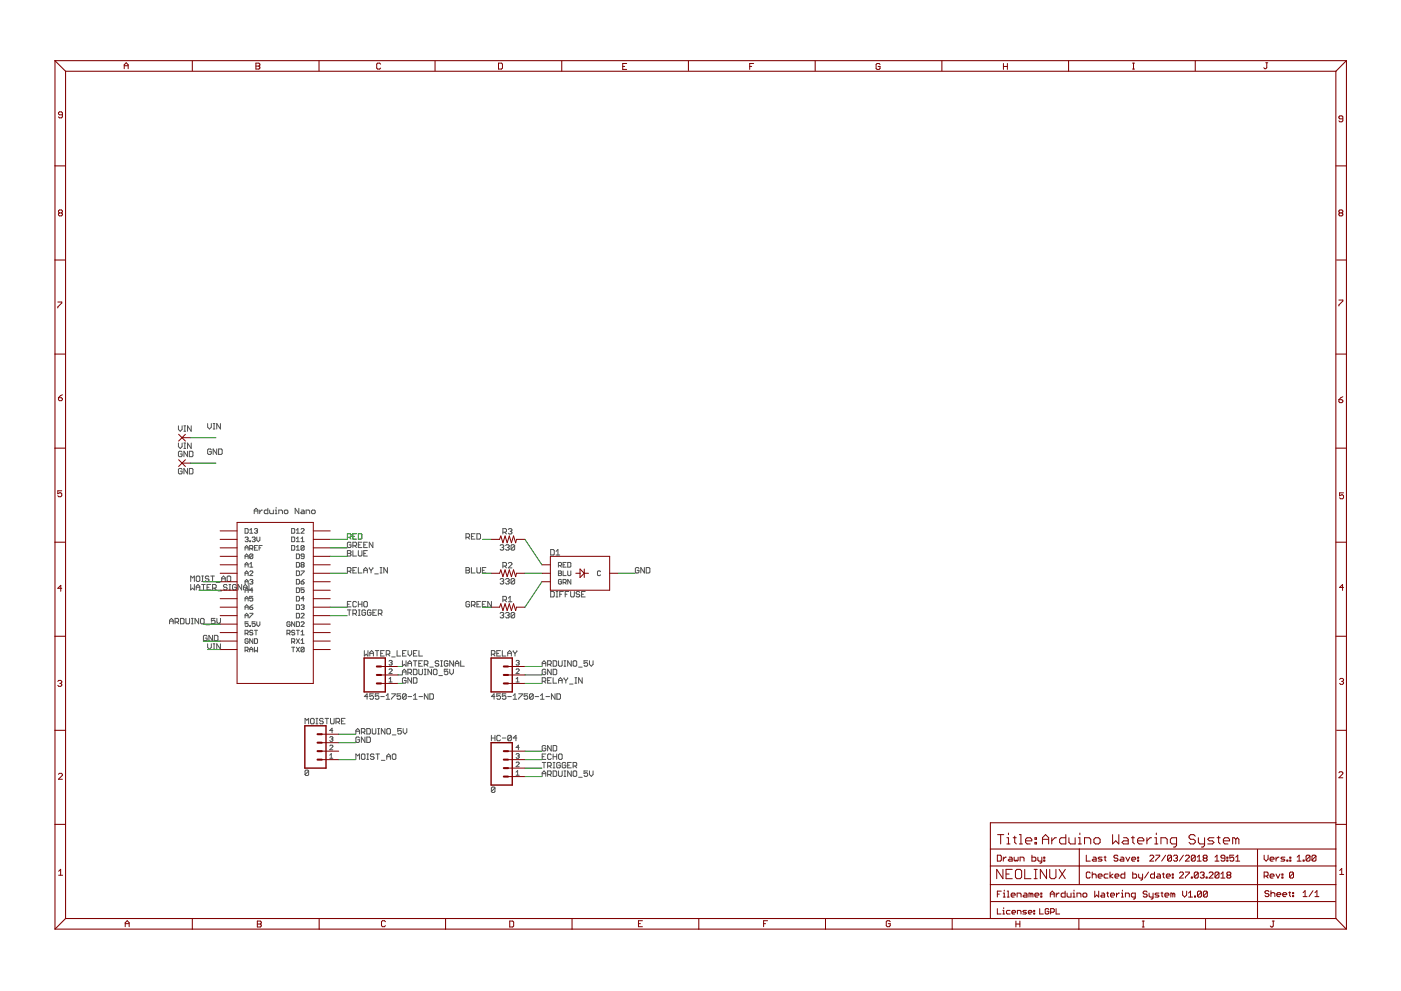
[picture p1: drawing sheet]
<svg xmlns="http://www.w3.org/2000/svg" width="420mm" height="297mm" viewBox="0 0 420 297" stroke-linecap="round" stroke-linejoin="round" font-family="sans-serif">
<g fill="none" stroke="#505050" stroke-width=".3">
<path d="M53.5 127.6v1.1l.6 .6 .5-.6v-1.1M53.5 132.8v1.1l.6 .5 .5-.5v-1.1M54.6 135.5l-.3-.2h-.5l-.3 .2v1.1l.3 .3h.5l.3-.3v-.5h-.5M55.2 134.4h.5M55.2 132.8h.5M55.2 129.3h.5M55.2 127.6h.5M55.4 127.6v1.7M55.4 132.8v1.6M56.2 135.3v1.6l-1-1.6v1.6M56.8 135.3h.8l.3 .2v1.1l-.3 .3h-.8zM57.3 127.6v1.7l-1.1-1.7v1.7"/>
<path d="M57.3 132.8v1.6l-1.1-1.6v1.6M62.3 127v1l.5 .6 .6-.6v-1M63.4 134.9l-.3-.3h-.6l-.2 .3v1l.2 .3h.6l.3-.3v-.5h-.6M63.9 128.6h.6M63.9 127h.6M64.2 127v1.6M65 134.6v1.6l-1.1-1.6v1.6M65.6 134.6h.8l.2 .3v1l-.2 .3h-.8zM66.1 127v1.6l-1.1-1.6v1.6M54.6 140.7l-.3-.3h-.5l-.3 .3v1.1l.3 .2h.5l.3-.2v-.6h-.5M56.2 140.4v1.6l-1-1.6v1.6M56.8 140.4h.8l.3 .3v1.1l-.3 .2h-.8z"/>
<path d="M73.5 158.4h.7l.2 .3v.9l-.2 .2h-.7zM74.9 158.9l.5-.5v1.4M74.9 159.8h.9M76.2 154v-1.1l.6-.5 .5 .5v1.1M76.2 153.2h1.1M76.3 158.7l.7-.3 .2 .3-.2 .4M76.8 159.1h.2M77 159.1l.2 .3-.2 .4-.7-.2M77.9 152.9v1.1M78.7 152.9h-.3l-.5 .5M80.3 152.4v1.6h-.8l-.3-.3v-.5l.3-.3h.8M80.9 152.9v.8l.3 .3h.8v-1.1"/>
<path d="M82.5 152.9h.3v1.1M82.5 154h.6M82.8 152.1v.3M83.6 154v-1.1h.8l.3 .3v.8M85.5 152.9h.6l.2 .3v.5l-.2 .3h-.6l-.2-.3v-.5zM87.5 158.4h.7l.2 .3v.9l-.2 .2h-.7zM88.9 158.9l.4-.5v1.4M88.9 159.8h.9M89.6 152.4v1.6l-1.1-1.6v1.6M90.3 158.7l.2-.3 .7 .3-.9 1.1h.9M90.4 152.9h.6l.2 .3v.8h-.8l-.2-.3 .2-.3h.8M91.8 154v-1.1h.8l.3 .3v.8"/>
<path d="M93.7 152.9h.6l.2 .3v.5l-.2 .3h-.6l-.3-.3v-.5zM142.5 160h-1.1v1.6h1.1M143 160h.8l.3 .2v1.1l-.3 .3h-.8zM150.8 159.5h.8l.3-.2v-.6l-.3-.2h-.8v1.6M151.3 159.5l.6 .6M152.4 158.7l.3-.2h.5l.3 .2-.3 .6M153 159.3h.2M153.2 159.3l.3 .2-.3 .6h-.5l-.3-.3M57.2 174.3v-1.6l.5 .5 .6-.5v1.6M57.2 175.2v1.6l.5-.5 .6 .5v-1.6M58.8 176.8v-1.1l.6-.5 .5 .5v1.1M58.8 176h1.1"/>
<path d="M59.1 172.7h.5l.3 .2v1.1l-.3 .3h-.5l-.3-.3v-1.1zM60.5 172.7h.5M60.5 174.3h.5M60.5 175.2h1.1M60.7 172.7v1.6M61 175.2v1.6M62.1 176h.6M62.7 172.9l-.3-.2h-.6l-.2 .5 .2 .3h.6l.3 .5-.3 .3h-.6l-.2-.3M63.2 175.2h-1.1v1.6h1.1M63.2 172.7h1.1M63.8 172.7v1.6M63.8 176.3h.8l.2-.3v-.5l-.2-.3h-.8v1.6"/>
<path d="M64.3 176.3l.5 .5M64.8 174.6h1.1M65.4 177.1h1.1M66.5 173.5h1.1M66.5 174.3v-1.1l.5-.5 .6 .5v1.1M68.1 175.5l-.3-.3h-.5l-.3 .5 .3 .3h.5l.3 .6-.3 .2h-.5l-.3-.2M68.4 172.7h.5l.3 .2v1.1l-.3 .3h-.5l-.3-.3v-1.1zM68.7 175.2h.5M68.7 176.8h.5M68.9 175.2v1.6M70.8 175.5l-.2-.3h-.6l-.3 .3v1.1l.3 .2h.6l.2-.2v-.6h-.5M72.5 175.2v1.6l-1.1-1.6v1.6"/>
<path d="M73 176.8v-1.1l.6-.5 .5 .5v1.1M73 176h1.1M73.5 161.2l.7-.2 .2 .2-.2 .5M73.5 164.9v-.9l.5-.5 .4 .5v.9M73.5 167.4v-.9l.5-.4 .4 .4v.9M73.5 170v-.9l.5-.5 .4 .5v.9M73.5 172.5v-.9l.5-.5 .4 .5v.9M73.5 175.1v-1l.5-.4 .4 .4v1M73.5 177.6v-.9l.5-.5 .4 .5v.9M73.5 164.2h.9M73.5 179.5h.9M73.5 174.4h.9"/>
<path d="M73.5 169.3h.9M73.5 166.8h.9M73.5 171.8h.9M73.5 176.9h.9M74 161.7h.2M74.2 161.7l.2 .2-.2 .5-.7-.3M74.7 175.2v1.6h1.1M74.9 162.1h.2v.3h-.2zM74.9 164.4h.7l.2-.7-.2-.2h-.7v1.4M74.9 171.4l.2-.3 .7 .3-.9 1.1h.9M74.9 173.9l.7-.2 .2 .2-.2 .5M74.9 170h.9"/>
<path d="M74.9 169.1l.5-.5v1.4M75.4 164.4l.4 .5M75.4 174.4h.2M75.6 174.4l.2 .2-.2 .5-.7-.3M75.6 161.2l.7-.2 .2 .2-.2 .5M75.8 166.3l-.2-.2-.7 .2v.9M75.8 178.8h-.9v.7l.5-.3 .4 .3-.2 .6-.7-.2M75.8 166.3v.9l-.2 .2-.7-.2M75.8 176.9h-.9l.7-.7v1.4M75.8 166.3l-.9 .9M76.1 161.7h.2M76.3 161.7l.2 .2-.2 .5-.7-.3"/>
<path d="M76.3 164.2h.5M77 161v.9l.5 .5 .4-.5v-.9M77.2 163.5h-.9v1.4h.9M77.7 164.2h.5M78.6 163.5h-.9v1.4M87.5 161h.7l.2 .2v.9l-.2 .3h-.7zM87.5 163.5h.7l.2 .2v1l-.2 .2h-.7zM88.9 173.7h.7l.2 .2v.9l-.2 .3h-.7zM88.9 162.4h.9M88.9 164.9h.9M88.9 161.4l.4-.4v1.4M88.9 164l.4-.5v1.4"/>
<path d="M88.9 166.1h.7l.2 .2v.9l-.2 .2h-.7zM88.9 168.6h.7l.2 .2v1l-.2 .2h-.7zM88.9 171.1h.7l.2 .3v.9l-.2 .2h-.7zM88.9 176.2h.7l.2 .2v1l-.2 .2h-.7zM88.9 178.8h.7l.2 .2v.9l-.2 .2h-.7zM90.3 174.4h.7l.2 .4-.7 .3zM90.3 162.4h.9M90.3 171.1h.9l-.9 1.4M90.3 161.4l.4-.4v1.4M90.5 169.3l-.2-.2 .2-.5 .7 .2-.2 .5M90.5 169.3l-.2 .2 .2 .5 .7-.2-.2-.5M90.5 169.3h.5"/>
<path d="M91.2 163.7l-.2-.2-.7 .2v1M91.2 163.7v1l-.2 .2-.7-.2M91.2 166.8h-.7l-.2-.3 .2-.4 .7 .2v.9l-.2 .2-.7-.2M91.2 176.2h-.9v.7l.4-.2 .5 .2-.2 .7-.7-.2M91.2 179.5h-.9l.7-.7v1.3M91.2 173.7l-.9 .7M91.2 163.7l-.9 1M104.2 165h.8l.3 .3-.3 .6 .3 .5-.3 .3h-.8zM104.2 171.2h.8l.3-.3v-.5l-.3-.3h-.8v1.6M104.2 165.9h.8M104.7 171.2l.6 .5M105.3 162.8l-.3-.3h-.5l-.3 .3v1.1l.3 .2h.5l.3-.2v-.6h-.6"/>
<path d="M105.8 163.6h.8l.3-.3v-.5l-.3-.3h-.8v1.6M105.8 165v1.7h1.1M105.8 170.9h.6M106.4 163.6l.5 .5M106.9 170.1h-1.1v1.6h1.1M107.5 163.3h.5M107.5 165v1.4l.2 .3h.6l.2-.3v-1.4M107.5 170.1v1.6h1M108.5 162.5h-1v1.6h1M109.1 163.3h.5M109.1 171.7v-1l.5-.6 .6 .6v1M109.1 165.9h.5"/>
<path d="M109.1 170.9h1.1M110.2 162.5h-1.1v1.6h1.1M110.2 165h-1.1v1.7h1.1M110.7 170.1l.6 .8M111.3 170.9v.8M111.8 162.5v1.6l-1.1-1.6v1.6M111.8 170.1v.3l-.5 .5M112.4 172h1.1M114 170.1h.6M114 171.7h.6M114.3 170.1v1.6M116.2 170.1v1.6l-1.1-1.6v1.6"/>
<path d="M139.7 170.1h.8l.3 .3-.3 .5 .3 .6-.3 .2h-.8zM139.7 161.1h.8l.3-.3v-.6l-.3-.2h-.8v1.6M139.7 170.9h.8M140.3 161.1l.5 .5M141.4 170.1v1.6h1.1M141.4 160.8h.5M143 170.1v1.4l.3 .2h.5l.3-.2v-1.4M144.7 170.9h.5M145.7 170.1h-1v1.6h1M150 163.5l.3-.2h.5l.3 .2-.3 .6M150 173.7l.3-.3h.5l.3 .3-.3 .5M150.5 174.2h.3"/>
<path d="M150.5 164.1h.3M150.8 164.1l.3 .3-.3 .5h-.5l-.3-.3M150.8 174.2l.3 .3-.3 .5h-.5l-.3-.2M150.8 169.7h.8l.3-.3v-.5l-.3-.3h-.8v1.6M150.8 179.9h.8l.3-.3v-.6l-.3-.2h-.8v1.6M151.3 179.9l.6 .5M151.3 169.7l.6 .5M151.6 163.5l.3-.2h.5l.3 .2-.3 .6M151.6 173.7l.3-.3h.5l.3 .3-.3 .5M152.2 174.2h.2M152.2 164.1h.2M152.4 164.1l.3 .3-.3 .5h-.5l-.3-.3"/>
<path d="M152.4 174.2l.3 .3-.3 .5h-.5l-.3-.2M152.4 168.9l.3-.3h.5l.3 .3v.2l-1.1 1.1h1.1M152.4 179.3l.6-.5v1.6M154.3 163.5l-.2-.2h-.6l-.2 .2v1.1M154.3 173.7l-.2-.3h-.6l-.2 .3v1.1M154.3 163.5v1.1l-.2 .3h-.6l-.2-.3M154.3 173.7v1.1l-.2 .2h-.6l-.2-.2M154.3 173.7l-1 1.1M154.3 163.5l-1 1.1M165.1 164.7h.8l.3 .3v1.1l-.3 .2h-.8zM165.1 177.3h.8l.3 .3v1l-.3 .3h-.8zM166.8 166.3h1.1"/>
<path d="M166.8 165.3l.5-.6v1.6M166.8 178.9h.5M166.8 177.3h.5M167 177.3v1.6M167.5 171.1h.7l.2 .3-.2 .4 .2 .5-.2 .2h-.7zM167.5 169.5h.7l.2-.7-.2-.2h-.7v1.4M167.5 171.8h.7M167.9 178.1h.5M167.9 169.5l.5 .5M168.4 173.9l-.2-.2-.7 .2v.9l.2 .3 .7-.3v-.4h-.5M168.9 174.6h.7l.2-.7-.2-.2h-.7v1.4M168.9 171.1v1.4h.9"/>
<path d="M168.9 169.3h.4M169 177.3h-1.1v1.6M169.3 174.6l.5 .5M169.5 178.1h.6M169.8 168.6h-.9v1.4h.9M170.3 171.1v1.2l.2 .2 .7-.2v-1.2M170.3 168.6h.7l.2 .2v1l-.2 .2h-.7zM170.6 177.3h-1.1v1.6M171.1 177.3v1.3l.3 .3h.6l.2-.3v-1.3M171.2 173.7v1.4l-.9-1.4v1.4M173.9 177.6l-.3-.3h-.5l-.3 .3 .3 .5h.5l.3 .3-.3 .5h-.5l-.3-.3M174.4 178.1h.6"/>
<path d="M175.5 177.3h-1.1v1.6h1.1M180.1 171.4l-.2-.3-.7 .3v.9l.2 .2 .7-.2M191.6 170.4l-.3-.3h-.5l-.3 .3v1.1l.3 .2h.5l.3-.2v-.6h-.5M193.3 170.1v1.6l-1.1-1.6v1.6M193.8 170.1h.8l.3 .3v1.1l-.3 .2h-.8zM50.8 187v-1.1l.6-.5 .5 .5v1.1M50.8 186.2h1.1M52.5 186.5h.8l.3-.3v-.6l-.3-.2h-.8v1.6M53 186.5l.6 .5M54.1 185.4h.8l.3 .2v1.1l-.3 .3h-.8zM55.8 185.4v1.3l.2 .3h.6l.3-.3v-1.3M57.4 185.4h.5"/>
<path d="M57.4 187h.5M57.7 185.4v1.6M59.6 185.4v1.6l-1.1-1.6v1.6M60.4 185.4h.5l.3 .2v1.1l-.3 .3h-.5l-.3-.3v-1.1zM61.8 187.3h1M62.1 190.7l-.3-.3h-.5l-.3 .3v1.1l.3 .3h.5l.3-.3v-.5h-.5M62.3 193v1.1l.5 .5 .6-.5v-1.1M63.7 190.4v1.7l-1-1.7v1.7M63.9 194.6h.6M63.9 193h.6M64.2 193v1.6M64.3 190.4h.8l.3 .3v1.1l-.3 .3h-.8z"/>
<path d="M64.5 185.4h-1.1v.8l.8-.3 .3 .3v.5l-.3 .3h-.5l-.3-.3M65 185.4v1.1l.6 .5 .5-.5v-1.1M66.1 193v1.6l-1.1-1.6v1.6M73.5 180.1v-.9l.5-.4 .4 .4v.9M73.5 182.7v-.9l.5-.5 .4 .5v.9M73.5 185.2v-.9l.5-.5 .4 .5v.9M73.5 189.8h.7l.2-.7-.2-.2h-.7v1.4M73.5 194.9h.7l.2-.7-.2-.2h-.7v1.4M73.5 182h.9M73.5 184.5h.9M74 194.9l.4 .5M74 189.8l.4 .5"/>
<path d="M74.4 186.4h-.9v.7l.5-.3 .4 .3-.2 .7-.7-.3M74.4 191.7l-.2-.2-.7 .2v.9l.2 .2 .7-.2v-.4h-.4M74.9 182h.7l.2 .5-.7 .2zM74.9 183.8h.9l-.9 1.4M74.9 187.5h.2v.3h-.2zM74.9 195.4v-.9l.5-.5 .4 .5v.9M74.9 194.7h.9M75.8 189.1l-.2-.2-.7 .2 .2 .5 .7 .2-.2 .5-.7-.2M75.8 191.5v1.3l-.9-1.3v1.3M75.8 181.3l-.9 .7M76.3 191.5h.7l.2 .2v.9l-.2 .2h-.7zM76.3 194v1.4l.5-.5 .4 .5v-1.4"/>
<path d="M76.3 188.9h.9M76.5 186.4h-.9v.7l.5-.3 .4 .3-.2 .7-.7-.3M76.8 188.9v1.4M77 186.4v.9l.5 .5 .4-.5v-.9M86.1 189.8h.7l.2-.7-.2-.2h-.7v1.4M86.5 189.8l.5 .5M87 186.6l-.2-.2-.7 .2v.9l.2 .3 .7-.3v-.4h-.5M87.5 194h.9M87.5 192.4h.7l.2-.7-.2-.2h-.7v1.3M87.9 194v1.4M87.9 192.4l.5 .4M88.4 186.4v1.4l-.9-1.4v1.4"/>
<path d="M88.4 189.1l-.2-.2-.7 .2 .2 .5 .7 .2-.2 .5-.7-.2M88.9 186.4h.7l.2 .2v.9l-.2 .3h-.7zM88.9 194l.9 1.4M88.9 191.5l.9 1.3M88.9 188.9h.9M88.9 181.3h.7l.2 .2v1l-.2 .2h-.7zM88.9 183.8h.7l.2 .3v.9l-.2 .2h-.7zM89.3 188.9v1.4M89.8 194l-.9 1.4M89.8 191.5l-.9 1.3M90.3 181.5l.7-.2 .2 .2-.2 .5M90.3 184.1l.2-.3 .7 .3-.9 1.1h.9"/>
<path d="M90.3 186.6l.2-.2 .7 .2-.9 1.2h.9M90.3 191.9l.4-.4v1.3M90.3 189.4l.4-.5v1.4M90.3 192.8h.9M90.3 190.3h.9M90.7 182h.3M91 182l.2 .2-.2 .5-.7-.2M91.2 194.2l-.2-.2-.7 .2v1M91.2 194.2v1l-.2 .2-.7-.2M91.2 194.2l-.9 1M104.2 181.1h.5M104.2 182.8h1.1"/>
<path d="M104.7 182.8v1.6M105.3 180.3h-1.1v1.6h1.1M105.8 183.9h.8l.3-.3v-.5l-.3-.3h-.8v1.6M106.4 183.9l.5 .5M106.9 180.6l-.3-.3h-.5l-.3 .3v1l.3 .3h.5l.3-.3M107.5 184.4h.5M107.5 180.3v1.6M107.5 181.1h1M107.5 182.8h.5M107.7 182.8v1.6M108.5 180.3v1.6M109.3 195v1.6l.5-.5 .5 .5v-1.6"/>
<path d="M109.4 180.3h.5l.3 .3v1l-.3 .3h-.5l-.3-.3v-1zM109.6 183.1l-.2-.3h-.6l-.3 .3v1.1l.3 .2h.6l.2-.2v-.6h-.5M110.9 196.6v-1l.5-.6 .6 .6v1M110.9 195.8h1.1M111.3 183.1l-.3-.3h-.5l-.3 .3v1.1l.3 .2h.5l.3-.2v-.6h-.6M111.8 183.6h.6M112.5 195h1.1M112.9 182.8h-1.1v1.6h1.1M113.1 195v1.6M113.5 183.9h.8l.3-.3v-.5l-.3-.3h-.8v1.6M114 183.9l.6 .5M114.2 195.8h.5"/>
<path d="M115.3 195h-1.1v1.6h1.1M115.8 196.1h.8l.3-.3v-.5l-.3-.3h-.8v1.6M116.4 196.1l.5 .5M116.7 198.2l.7-.2 .2 .2-.2 .4M117.1 198.6h.3M117.4 198.6l.2 .3-.2 .4-.7-.2M117.5 196.9h1M119.1 195v1.6h1.1M120.7 198.1v1.6l.5-.6 .6 .6v-1.6M120.7 195.8h.6M121.8 195h-1.1v1.6h1.1M122.3 199.7v-1.1l.6-.5 .5 .5v1.1"/>
<path d="M122.3 198.9h1.1M122.4 195v1.1l.5 .5 .5-.5v-1.1M124 198.1h1.1M124 195.8h.5M124.5 198.1v1.6M125.1 195h-1.1v1.6h1.1M125.6 198.9h.6M125.6 195v1.6h1.1M126.7 198.1h-1.1v1.6h1.1M127.2 199.1h.9l.2-.2v-.6l-.2-.2h-.9v1.6M127.8 199.1l.5 .6M128.9 200h1.1"/>
<path d="M131.6 198.3l-.3-.2h-.5l-.3 .2 .3 .6h.5l.3 .2-.3 .6h-.5l-.3-.3M132.1 198.1h.6M132.1 199.7h.6M132.4 198.1v1.6M134.3 198.3l-.3-.2h-.5l-.3 .2v1.1l.3 .3h.5l.3-.3v-.5h-.5M136 198.1v1.6l-1.1-1.6v1.6M136.5 198.9h1.1M136.5 199.7v-1.1l.6-.5 .5 .5v1.1M138.2 198.1v1.6h1M140.8 180.6l-.3-.3h-.5l-.3 .3v1l.3 .3h.5l.3-.3v-.5h-.5M141.4 181.4h.8l.3-.3v-.5l-.3-.3h-.8v1.6M141.9 181.4l.6 .5"/>
<path d="M143 181.1h.6M144.1 180.3h-1.1v1.6h1.1M144.7 181.1h.5M145.7 180.3h-1v1.6h1M147.4 196.1h.8l.2-.3v-.5l-.2-.3h-.8v1.6M147.4 180.3v1.6l-1.1-1.6v1.6M147.9 196.1l.5 .5M149 195.8h.5M150 183.9l.3-.3h.5l.3 .3-.3 .5M150.1 195h-1.1v1.6h1.1M150.5 184.4h.3M150.6 195v1.6h1.1"/>
<path d="M150.8 184.4l.3 .3-.3 .5h-.5l-.3-.3M151.6 183.9l.3-.3h.5l.3 .3-.3 .5M152.2 184.4h.2M152.3 195.8h1.1M152.3 196.6v-1l.5-.6 .6 .6v1M152.4 184.4l.3 .3-.3 .5h-.5l-.3-.3M152.4 180.4h1.1M153.9 195v.3l.6 .5M154.3 183.9l-.2-.3h-.6l-.2 .3v1M154.3 183.9v1l-.2 .3h-.6l-.2-.3M154.3 183.9l-1 1M154.5 195.8v.8"/>
<path d="M154.8 198.2l.7-.2 .2 .2-.2 .4M155 195v.3l-.5 .5M155.2 198.6h.3M155.5 198.6l.2 .3-.2 .4-.7-.2M162.6 199.7v-1.1l.6-.5 .5 .5v1.1M162.6 198.9h1.1M164.2 199.1h.9l.2-.2v-.6l-.2-.2h-.9v1.6M164.8 199.1l.5 .6M165.9 198.1h.8l.3 .2v1.1l-.3 .3h-.8zM167.5 198.1v1.3l.3 .3h.5l.3-.3v-1.3M169.1 198.1h.6M169.1 199.7h.6"/>
<path d="M169.4 198.1v1.6M171.3 198.1v1.6l-1.1-1.6v1.6M172.1 198.1h.6l.3 .2v1.1l-.3 .3h-.6l-.2-.3v-1.1zM173.5 200h1.1M176.2 198.1h-1v.8l.5-.3 .5 .3v.5l-.2 .3h-.6l-.2-.3M176.8 198.1v1l.5 .6 .6-.6v-1M91.5 217v-1.7l.5 .6 .6-.6v1.7M93.4 215.3h.5l.3 .3v1.1l-.3 .3h-.5l-.3-.3v-1.1zM94.8 215.3h.5M94.8 217h.5M95 215.3v1.7M96.9 215.6l-.2-.3h-.6l-.3 .6 .3 .2h.6l.2 .6-.2 .3h-.6l-.3-.3"/>
<path d="M97.5 215.3h1.1M98 215.3v1.7M99.1 215.3v1.4l.3 .3h.5l.3-.3v-1.4M99.8 219h-.9l.7-.7v1.4M100.8 216.4h.8l.3-.3v-.5l-.3-.3h-.8v1.7M101.3 216.4l.6 .6M102.4 216.1h.5M103.5 215.3h-1.1v1.7h1.1M106.7 219.2h1.1M108.4 219.5h.8l.3-.3v-.5l-.3-.3h-.8v1.6M108.9 219.5l.6 .5M110 218.4h.8l.3 .3v1l-.3 .3h-.8z"/>
<path d="M110.3 208.8h-1l.8-.8v1.6M111.6 218.4v1.3l.3 .3h.6l.2-.3v-1.3M112 208h-1.1v.8l.8-.3 .3 .3v.5l-.3 .3h-.5l-.3-.3M113.3 218.4h.5M113.5 218.4v1.6M113.6 208h-1.1v.8l.8-.3 .3 .3v.5l-.3 .3h-.5l-.3-.3M114.2 208.8h1.1M115.4 218.4v1.6l-1-1.6v1.6M115.8 209.6h1.1M115.8 208.5l.6-.5v1.6M116 218.7l.3-.3h.5l.3 .3v1l-.3 .3h-.5l-.3-.3zM116.7 204.4h.9"/>
<path d="M116.7 200.7l.2-.2 .7 .2-.9 1.2h.9M116.7 203.5l.4-.5v1.4M117.5 208h1v.2l-1 1.1v.3M120.2 208h-1.1v.8l.8-.3 .3 .3v.5l-.3 .3h-.5l-.3-.3M120.4 218.4h-1.1v.8l.5-.3 .6 .3v.5l-.3 .3h-.6l-.2-.3M120.7 202.2v-1.1l.5-.5 .6 .5v1.1M120.7 201.4h1.1M120.9 218.4v1.1l.6 .5 .5-.5v-1.1M121.8 203.4l-.3-.3h-.5l-.3 .3v1.1l.3 .3h.5l.3-.3v-.5h-.6M121.8 208.2l-.3-.2h-.5l-.3 .2v1.1M121.8 208.2v1.1l-.3 .3h-.5l-.3-.3M121.8 208.2l-1.1 1.1"/>
<path d="M122.3 201.7h.8l.3-.3v-.5l-.3-.3h-.8v1.6M122.4 208.8h1M122.9 201.7l.5 .5M123.4 203.1v1.7l-1.1-1.7v1.7M124 203.1h.8l.3 .3v1.1l-.3 .3h-.8zM124 200.6h.8l.3 .3v1.1l-.3 .2h-.8zM124 209.6h1.1M124 208.5l.5-.5v1.6M125.6 200.6v1.4l.3 .2h.5l.3-.2v-1.4M125.6 208.8h1.1M127.2 200.6h.6M127.2 202.2h.6"/>
<path d="M127.5 200.6v1.6M128.4 208v1.6l-1.1-1.6v1.6M128.9 208h.8l.3 .2v1.1l-.3 .3h-.8zM129.4 200.6v1.6l-1.1-1.6v1.6M130.2 200.6h.6l.3 .3v1.1l-.3 .2h-.6l-.2-.2v-1.1zM131.6 202.5h1.1M134.3 200.6h-1.1v.8l.6-.3 .5 .3v.6l-.3 .2h-.5l-.3-.2M134.9 200.6v1.1l.5 .5 .6-.5v-1.1M148.4 208.8h-1l.8-.8v1.6M150.1 208h-1.1v.8l.5-.3 .6 .3v.5l-.3 .3h-.5l-.3-.3M151.7 208h-1.1v.8l.8-.3 .3 .3v.5l-.3 .3h-.5l-.3-.3M152.3 208.8h1.1"/>
<path d="M153.9 209.6h1.1M153.9 208.5l.6-.5v1.6M154.8 203.5l.4-.5v1.4M154.8 204.4h.9M154.8 200.7l.2-.2 .7 .2-.9 1.2h.9M155.6 208h1v.2l-1 1.1v.3M158.3 208h-1.1v.8l.8-.3 .3 .3v.5l-.3 .3h-.5l-.3-.3M159.9 208.2l-.3-.2h-.5l-.3 .2v1.1M159.9 208.2v1.1l-.3 .3h-.5l-.3-.3M159.9 208.2l-1.1 1.1M160.5 208.8h1M162.1 209.6h1.1"/>
<path d="M162.1 208.5l.5-.5v1.6M162.6 204.2h.8l.3-.2v-.6l-.3-.3h-.8v1.7M163.2 204.2l.5 .6M163.7 200.9l-.3-.3h-.5l-.3 .3v1.1l.3 .2h.5l.3-.2v-.6h-.5M163.7 208.8h1.1M164.2 204h.6M165.3 200.6v1.6l-1.1-1.6v1.6M165.3 203.1h-1.1v1.7h1.1M165.9 200.6h.8l.3 .3v1.1l-.3 .2h-.8zM165.9 203.1v1.7h1.1M166.5 208v1.6l-1.1-1.6v1.6M167 208h.8l.3 .2v1.1l-.3 .3h-.8z"/>
<path d="M167.5 204.8v-1.1l.6-.6 .5 .6v1.1M167.5 204h1.1M169.1 203.1v.3l.6 .6M169.7 204v.8M170.2 203.1v.3l-.5 .6M170.8 205h1.1M172.4 203.1h.6M172.4 204.8h.6M172.7 203.1v1.7M174.6 203.1v1.7l-1.1-1.7v1.7M92.6 231.1l-.3-.3h-.5l-.3 .3v1.1M92.6 231.1v1.1l-.3 .3h-.5l-.3-.3"/>
<path d="M92.6 231.1l-1.1 1.1M98.9 223.6l.2-.2 .7 .2-.9 1.1h.9M98.9 227.3h.9M98.9 226.4l.5-.5v1.4M98.9 221l.7-.2 .2 .2-.2 .5M99.4 221.5h.2M99.6 221.5l.2 .2-.2 .5-.7-.2M106.7 220v-1.1l.6-.5 .5 .5v1.1M106.7 227.6v-1.6l.6 .5 .5-.5v1.6M107.8 221.2l-.3-.3h-.5l-.3 .3v1.1l.3 .2h.5l.3-.2v-.6h-.5M108.6 226h.6l.3 .3v1.1l-.3 .2h-.6l-.2-.2v-1.1zM109.5 220.9v1.6l-1.1-1.6v1.6"/>
<path d="M110 220.9h.8l.3 .3v1.1l-.3 .2h-.8zM110 226h.5M110 227.6h.5M110.3 226v1.6M112.2 226.3l-.3-.3h-.5l-.3 .3 .3 .5h.5l.3 .3-.3 .5h-.5l-.3-.2M112.7 226h1.1M113.3 226v1.6M113.3 220h.5M114.4 227.9h1M116 227.6v-1.1l.5-.5 .6 .5v1.1M116 226.8h1.1M117.6 220.3h1.1"/>
<path d="M117.9 226h.5l.3 .3v1.1l-.3 .2h-.5l-.3-.2v-1.1zM147.4 220.4v1.6M147.4 221.2h1M148.4 236.2l-.2-.3h-.6l-.2 .3v1.1M148.4 220.4v1.6M148.4 236.2v1.1l-.2 .2h-.6l-.2-.2M148.4 236.2l-1 1.1M150.1 220.7l-.3-.3h-.5l-.3 .3v1.1l.3 .2h.5l.3-.2M150.6 221.2h1.1M153.4 220.7l-.3-.3h-.6l-.2 .3v1.1M153.4 220.7v1.1l-.3 .2h-.6l-.2-.2M153.4 220.7l-1.1 1.1"/>
<path d="M154.8 228.7l.2-.3 .7 .3-.9 1.1h.9M154.8 231.4l.4-.4v1.4M154.8 226.1l.7-.2 .2 .2-.2 .5M154.8 232.4h.9M155 221.2h-1.1l.8-.8v1.6M155.2 226.6h.3M155.5 226.6l.2 .2-.2 .5-.7-.2M155.7 224h-.9l.7-.6v1.3M162.6 232.7v-1.1l.6-.5 .5 .5v1.1M162.6 226.8h.6M162.6 228.5h1.1M162.6 231.9h1.1"/>
<path d="M163.2 228.5v1.7M163.7 223.7l-.3-.2h-.5l-.3 .2v1.1l.3 .3h.5l.3-.3v-.5h-.5M163.7 226h-1.1v1.6h1.1M164.2 229.6h.9l.2-.3v-.5l-.2-.3h-.9v1.7M164.2 232.2h.9l.2-.3v-.5l-.2-.3h-.9v1.6M164.8 229.6l.5 .6M164.8 232.2l.5 .5M165.3 223.5v1.6l-1.1-1.6v1.6M165.3 226.3l-.2-.3h-.6l-.3 .3v1.1l.3 .2h.6l.2-.2M165.9 223.5h.8l.3 .2v1.1l-.3 .3h-.8zM165.9 231.1h.8l.3 .3v1l-.3 .3h-.8zM165.9 226v1.6"/>
<path d="M165.9 226.8h1.1M165.9 228.5h.5M165.9 230.2h.5M166.1 228.5v1.7M167 226v1.6M167.5 231.1v1.3l.3 .3h.5l.3-.3v-1.3M167.8 226h.5l.3 .3v1.1l-.3 .2h-.5l-.3-.2v-1.1zM168 228.8l-.2-.3h-.6l-.2 .3v1.1l.2 .3h.6l.2-.3v-.6h-.5M169.1 231.1h.6M169.1 232.7h.6M169.4 231.1v1.6M169.7 228.8l-.3-.3h-.5l-.3 .3v1.1l.3 .3h.5l.3-.3v-.6h-.6"/>
<path d="M170.2 229.3h.6M171.3 228.5h-1.1v1.7h1.1M171.3 231.1v1.6l-1.1-1.6v1.6M171.9 229.6h.8l.3-.3v-.5l-.3-.3h-.8v1.7M172.1 231.1h.6l.3 .3v1l-.3 .3h-.6l-.2-.3v-1zM172.4 229.6l.6 .6M173.5 233h1.1M176.2 231.1h-1v.8l.5-.3 .5 .3v.5l-.2 .3h-.6l-.2-.3M176.8 231.1v1.1l.5 .5 .6-.5v-1.1"/>
</g>
<g fill="none" stroke="#800000" stroke-width=".3">
<path d="M37.3 19.7h1.1M76.8 18.9h.8l.3 .3-.3 .6 .3 .6-.3 .3h-.8zM76.8 19.8h.8M114.2 19.2l-.3-.3h-.6l-.3 .3v1.2l.3 .3h.6l.3-.3M149.5 18.9h.9l.3 .3v1.2l-.3 .3h-.9zM186.8 19.9h.5M187.9 19h-1.1v1.8h1.1M224.8 19.9h.6M226 19h-1.2v1.8M263.9 19.3l-.3-.3h-.6l-.3 .3v1.2l.3 .3h.6l.3-.3v-.6h-.6M300.9 19.9h1.2M300.9 19v1.8"/>
<path d="M302.1 19v1.8M339.6 18.9h.6M339.9 18.9v1.8M379.6 18.8h.6M379.9 18.8v1.5l-.3 .3-.6-.3M18.7 34.4h-.9l-.3-.3 .3-.6h.6l.3 .3v1.2l-.3 .3h-.6l-.3-.3M37.3 20.6v-1.2l.5-.6 .6 .6v1.2M339.6 20.7h.6M402.7 35.6h-.9l-.3-.3 .3-.6h.6l.3 .3v1.2l-.3 .3h-.6l-.3-.3M17.8 63.8l-.3-.3 .3-.6h.6l.3 .3-.3 .6M17.8 63.8l-.3 .3 .3 .6h.6l.3-.3-.3-.6M17.8 63.8h.6"/>
<path d="M401.8 63.8l-.3-.3 .3-.6h.6l.3 .3-.3 .6M401.8 63.8l-.3 .3 .3 .6h.6l.3-.3-.3-.6M401.8 63.8h.6M17.3 90.5h1.2v.3l-1.2 1.2v.3M401.5 89.9h1.2v.3l-1.2 1.2v.3M17.5 119.2h.9l.3 .6-.3 .3h-.6l-.3-.3zM18.7 118.3l-1.2 .9M401.5 119.8h.9l.3 .6-.3 .3h-.6l-.3-.3zM402.7 118.9l-1.2 .9M53.6 130.2l2 2M53.6 137.8l2 2M54.6 131.2h2.5"/>
<path d="M54.6 138.8h2.5M55.6 130.2l-2 2M55.6 137.8l-2 2M18.5 147.1h-1.2v.9l.6-.3 .6 .3v.6l-.3 .3h-.6l-.3-.3M66 159.1h5.1M71.1 156.6h22.9v48.3h-22.9zM94 159.1h5M402.9 147.7h-1.2v.9l.6-.3 .6 .3v.6l-.3 .3h-.6l-.3-.3M18.5 176.3h-1.2l.9-.8v1.7M66 161.7h5.1M66 164.2h5.1M66 179.5h5.1"/>
<path d="M66 176.9h5.1M66 174.4h5.1M66 171.8h5.1M66 169.3h5.1M66 166.8h5.1M94 161.7h5M94 164.2h5M94 179.5h5M94 176.9h5M94 174.4h5M94 171.8h5M94 169.3h5"/>
<path d="M94 166.8h5M147.3 161.7h2.5l.4-1 .6 2 .7-2 .6 2 .6-2 .7 2 .6-2 .6 2 .3-1h2.5M147.3 171.8h2.5l.4-1 .6 2 .7-2 .6 2 .6-2 .7 2 .6-2 .6 2 .3-1h2.5M162.5 174.4h2.6M162.5 171.8h2.6M162.5 169.3h2.6M165.1 166.8h17.7v10.1h-17.7zM172.7 171.8h1.2M173.9 170.6l1.3 1.2-1.3 1.3zM175.2 171.8h1.3M175.2 170.6v2.5M182.8 171.8h2.6"/>
<path d="M402.9 176.1h-1.2l.9-.9v1.8M66 194.7h5.1M66 192.2h5.1M66 189.6h5.1M66 187.1h5.1M66 184.5h5.1M66 182h5.1M94 194.7h5M94 192.2h5M94 189.6h5M94 187.1h5M94 184.5h5"/>
<path d="M94 182h5M114.3 199.8h5.1M147.3 182h2.5l.4-1 .6 2 .7-2 .6 2 .6-2 .7 2 .6-2 .6 2 .3-1h2.5M152.4 199.8h5M17.3 204.2l.3-.3h.6l.3 .3-.3 .6M17.9 204.8h.3M18.2 204.8l.3 .3-.3 .6h-.6l-.3-.3M114.3 204.9h5.1M114.3 202.3h5.1M152.4 204.9h5M152.4 202.3h5M401.7 203.6l.3-.3h.6l.3 .3-.3 .6"/>
<path d="M402.3 204.2h.3M402.6 204.2l.3 .3-.3 .6h-.6l-.3-.3M17.5 232.1l.3-.3h.6l.3 .3v.3l-1.2 1.2h1.2M96.5 227.7h5.1M96.5 225.1h5.1M96.5 222.6h5.1M96.5 220.1h5.1M152.4 232.8h5M152.4 230.2h5M152.4 227.7h5M152.4 225.1h5M401.5 231.6l.3-.3h.6l.3 .3v.3l-1.2 1.2h1.2"/>
<path d="M299.1 256.3h.9l.3 .3v1.2l-.3 .3h-.9zM299.2 250.2h1.8M300.1 250.2v2.8M300.9 256.9v1.2M301.8 256.9h-.3l-.6 .6M302 251.1h.4v1.9M302 253h.9M302.4 249.7v.5M302.7 256.9h.6l.3 .3v.9h-.9l-.3-.3 .3-.3h.9M303.8 251.1h1M304.1 256.9v.9l.3 .3 .3-.3 .3 .3 .3-.3v-.9M304.3 250.6v1.9l.5 .5"/>
<path d="M305.7 250.2h.5v2.8M305.7 253h.9M305.9 258.1v-1.2h.9l.3 .3v.9M307.6 252h1.8v-.4l-.4-.5h-1l-.4 .5v.9l.4 .5h1M309.5 256.3v1.8h.9l.3-.3v-.6l-.3-.3h-.9M310.4 251.1h.5v.5h-.5zM310.4 252.5h.5v.5h-.5zM311.3 256.9v.9l.3 .3h.8M312.4 256.9v1.5l-.6 .3M312.6 251.6h1.9M312.6 253v-1.9l1-.9 .9 .9v1.9M313 257.8h.3v.3h-.3z"/>
<path d="M313 256.9h.3v.3h-.3zM315.4 251.1v1.9M316.8 251.1h-.4l-1 .9M319.6 250.2v2.8h-1.4l-.4-.5v-.9l.4-.5h1.4M320.6 251.1v1.4l.4 .5h1.4v-1.9M323.4 251.1h.4v1.9M323.4 253h.9M323.8 249.7v.5M325.2 253v-1.9h1.4l.5 .5v1.4M325.8 256.3v1.8h1.2M327.9 256.9h.5l.3 .3v.9h-.8l-.3-.3 .3-.3h.8M328.5 251.1h1l.4 .5v.9l-.4 .5h-1l-.4-.5v-.9z"/>
<path d="M330.5 256.9h-.9l-.3 .3 1.2 .6-.3 .3h-.9M331.1 256.9h.6M331.4 256.6v1.2l.3 .3M333.7 250.2v2.8l.9-1 .9 1v-2.8M335.3 256.6l-.3-.3h-.6l-.3 .6 .3 .3h.6l.3 .6-.3 .3h-.6l-.3-.3M336.1 256.9h.6l.3 .3v.9h-.9l-.2-.3 .2-.3h.9M337 251.1h.9l.4 .5v1.4h-1.3l-.5-.5 .5-.5h1.3M337.6 256.9l.6 1.2 .6-1.2M339.3 251.1h.9M339.4 257.5h1.2l-.3-.6h-.6l-.3 .3v.6l.3 .3h.6M339.7 250.6v1.9l.5 .5M341.2 252h1.8v-.4l-.4-.5h-1l-.4 .5v.9l.4 .5h1"/>
<path d="M341.2 257.8h.3v.3h-.3zM341.2 256.9h.3v.3h-.3zM344 251.1v1.9M344.8 256.6l.3-.3h.6l.3 .3v.3l-1.2 1.2h1.2M345.4 251.1h-.5l-.9 .9M346.3 251.1h.5v1.9M346.3 253h.9M346.6 256.3h1.2v.3l-1.2 1.2v.3M346.8 249.7v.5M348.2 253v-1.9h1.4l.4 .5v1.4M349.6 256.3l-1.2 1.8M351.3 256.6v1.2l-.3 .3h-.5l-.3-.3"/>
<path d="M351.3 256.6l-.3-.3h-.5l-.3 .3v1.2M351.3 256.6l-1.1 1.2M351.9 256.6l.3-.3h.6l.3 .3-.3 .6M352.5 257.2h.3M352.8 257.2l.3 .3-.3 .6h-.6l-.3-.3M352.8 253h-1.3l-.5-.5v-.9l.5-.5h1.3v2.3l-.4 .5h-.5M354.9 256.3l-1.2 1.8M355.5 256.6l.3-.3h.6l.3 .3v.3l-1.2 1.2h1.2M358.5 256.6v1.2l-.3 .3h-.6l-.3-.3M358.5 256.6l-.3-.3h-.6l-.3 .3v1.2M358.5 250.6l-.5-.4h-.9l-.5 .4v.5l.5 .5h.9l.5 .4v.5l-.5 .5h-.9l-.5-.5M358.5 256.6l-1.2 1.2"/>
<path d="M359.1 258.1h1.1M359.1 256.9l.5-.6v1.8M359.4 251.1v1.4l.5 .5h1.4M361.1 257.2l-.3 .3 .3 .6h.6l.3-.3-.3-.6M361.1 257.2l-.3-.3 .3-.6h.6l.3 .3-.3 .6M361.1 257.2h.6M361.3 251.1v2.3l-.5 .5h-.5M364.1 251.1h-1.4l-.5 .5 .5 .4h.9l.5 .5-.5 .5h-1.4M364.4 258.1h1.2M364.4 256.9l.6-.6v1.8M365 251.1h.9M365.5 250.6v1.9l.4 .5"/>
<path d="M366.9 252h1.8v-.4l-.4-.5h-1l-.4 .5v.9l.4 .5h1M367.3 257.2h-.8l-.3-.3 .3-.6h.6l.2 .3v1.2l-.2 .3h-.6l-.3-.3M367.9 257.8h.3v.3h-.3zM367.9 256.9h.3v.3h-.3zM370 256.3h-1.2v.9l.6-.3 .6 .3v.6l-.3 .3h-.6l-.3-.3M370.6 258.1h1.2M370.6 256.9l.6-.6v1.8M370.6 251.6l-.5-.5h-.4v1.9M370.6 251.6v1.4M370.6 251.6l.5-.5 .4 .5v1.4M379.1 256.3v1.2l.6 .6 .6-.6v-1.2M380.9 257.5h1.2l-.3-.6h-.6l-.3 .3v.6l.3 .3h.6"/>
<path d="M382.7 256.9v1.2M383.6 256.9h-.3l-.6 .6M385.3 256.9h-.8l-.3 .3 1.1 .6-.3 .3h-.8M385.9 257.8h.3v.3h-.3zM386.8 257.8h.3v.3h-.3zM386.8 256.9h.3v.3h-.3zM389 258.1h1.2M389 256.9l.6-.6v1.8M390.8 257.8h.3v.3h-.3zM392.9 256.6v1.2l-.3 .3h-.6l-.3-.3M392.9 256.6l-.3-.3h-.6l-.3 .3v1.2M392.9 256.6l-1.2 1.2"/>
<path d="M394.7 256.6v1.2l-.3 .3h-.6l-.3-.3M394.7 256.6l-.3-.3h-.6l-.3 .3v1.2M394.7 256.6l-1.2 1.2M17.6 261.2l.6-.6v1.7M17.6 262.3h1.2M37.5 277.8v-1.2l.6-.6 .6 .6v1.2M37.5 276.9h1.2M77.2 276.1h.9l.3 .3-.3 .6 .3 .6-.3 .3h-.9zM77.2 277h.9M115.6 276.3l-.3-.3h-.6l-.3 .3v1.2l.3 .3h.6l.3-.3M152.9 276.1h.9l.3 .3v1.2l-.3 .3h-.9zM191.5 276.9h.6"/>
<path d="M192.7 276h-1.2v1.8h1.2M229 276.9h.6M230.2 276h-1.2v1.8M247.6 275.5v3M267 276.3l-.3-.3h-.6l-.3 .3v1.2l.3 .3h.6l.3-.3v-.6h-.6M285.6 275.5v3M299.1 268h.6M299.1 272.4v1.6h1.1M300.3 267.1h-1.2v1.8M300.8 274h.5M300.8 272.9h.2v1.1M300.8 260.6v2.8l-1.9-2.8v2.8"/>
<path d="M300.9 267.7h.3v1.2M300.9 268.9h.6M301 272.1v.3M301.2 266.8v.3M301.7 262h.9M302.1 268.9h.6M302.1 267.1h.3v1.8M302.9 272.9h-.8l-.3 .3v.5l.3 .3h.8M303.3 268.3h1.1l-.3-.6h-.5l-.3 .3v.6l.3 .3h.5M303.5 273.4h1.1l-.3-.5h-.6l-.2 .3v.5l.2 .3h.6M303.6 260.6h-1.9v2.8h1.9M304.7 277h1.2"/>
<path d="M304.7 276.1v1.8M305 260.6h.9l.5 .4v1.9l-.5 .5h-.9l-.5-.5v-1.9zM305 268.9v-1.2h.9l.3 .3v.9M305.1 274v-1.1h.8l.3 .3v.8M305.9 276.1v1.8M307.1 267.7h.6l.3 .3v.9h-.9l-.3-.3 .3-.3h.9M307.3 260.6v2.8h1.9M307.8 272.9h-.8l-.3 .3 1.1 .5-.2 .3h-.9M308.4 273.4h1.1l-.3-.5h-.5l-.3 .3v.5l.3 .3h.5M309.2 268l-.6-.3v1.2M309.2 268v.9M309.2 268l.3-.3 .3 .3v.9"/>
<path d="M310 273.7h.3v.3h-.3zM310 272.9h.3v.3h-.3zM310.1 260.6h1M310.1 263.4h1M310.4 268.3h1.2l-.3-.6h-.6l-.3 .3v.6l.3 .3h.6M310.6 260.6v2.8M311.8 272.4v1.6h1.1M312.1 267.7h.3v.3h-.3zM312.1 268.6h.3v.3h-.3zM313.9 260.6v2.8l-1.9-2.8v2.8M314.5 272.6l-.2-.2h-.6l-.2 .2v1.1l.2 .3h.6l.2-.3v-.5h-.5M314.8 260.6v2.3l.5 .5h.9l.5-.5v-2.3"/>
<path d="M315 268.9v-1.2l.6-.6 .6 .6v1.2M315 268h1.2M315.1 273.4h.8l.3-.2v-.6l-.3-.2h-.8v1.6M316.7 272.4v1.6h1.1M316.8 267.7v1.2M317.6 260.6l1.9 2.8M317.6 267.7h-.2l-.6 .6M319.4 267.1v1.8h-.9l-.3-.3v-.6l.3-.3h.9M319.5 260.6l-1.9 2.8M320 267.7v.9l.3 .3h.9v-1.2M321.8 267.7h.3v1.2M321.8 268.9h.6"/>
<path d="M322.1 266.8v.3M323 268.9v-1.2h.9l.3 .3v.9M323.6 275.5v3M325.1 267.7h.5l.3 .3v.6l-.3 .3h-.5l-.3-.3v-.6zM327 261.7l-.3-.3h-.6l-.3 .3v1.2l.3 .3h.6l.3-.3M327.6 262.3l.3-.3h.5l.3 .3v.9M327.6 261.4v1.8M328.3 267.1v1.8l.6-.6 .6 .6v-1.8M329.3 262.6h1.2l-.3-.6h-.6l-.3 .3v.6l.3 .3h.6M330.4 267.7h.6l.3 .3v.9h-.9l-.3-.3 .3-.3h.9M331.9 267.7h.6M332.2 267.4v1.2l.3 .3"/>
<path d="M332.3 262h-.9l-.3 .3v.6l.3 .3h.9M332.9 261.4v1.8M333.1 268.3h1.1l-.3-.6h-.5l-.3 .3v.6l.3 .3h.5M333.8 262l-.9 .6 .9 .6M334.4 262.6h1.2l-.3-.6h-.6l-.3 .3v.6l.3 .3h.6M334.8 267.7v1.2M335.7 267.7h-.3l-.6 .6M336.3 267.7h.3v1.2M336.3 268.9h.6M336.6 266.8v.3M337.3 261.4v1.8h-.9l-.3-.3v-.6l.3-.3h.9M337.5 268.9v-1.2h.9l.3 .3v.9"/>
<path d="M339.7 261.4v1.8h.9l.3-.3v-.6l-.3-.3h-.9M340.5 268.9h-.9l-.3-.3v-.6l.3-.3h.9v1.5l-.6 .3M341.5 262v.9l.3 .3h.9M342.6 276.1h.6M342.6 277.9h.6M342.7 262v1.5l-.6 .3M342.9 276.1v1.8M344 267.4l-.3-.3h-.6l-.3 .6 .3 .3h.6l.3 .6-.3 .3h-.6l-.3-.3M344.4 261.4l-1.1 1.8M344.6 267.7v.9l.3 .3h.9M345.8 267.7v1.5l-.6 .3M346.2 261.4v1.8h-.9l-.3-.3v-.6l.3-.3h.9"/>
<path d="M347.1 262h.6l.3 .3v.9h-.9l-.3-.3 .3-.3h.9M347.6 267.7h-.9l-.3 .3 .3 .3h.6l.3 .3-.3 .3h-.9M348.2 267.7h.6M348.5 267.4v1.2l.3 .3M348.6 262h.6M348.9 261.7v1.2l.3 .3M349.4 268.3h1.1l-.3-.6h-.5l-.3 .3v.6l.3 .3h.5M349.8 262.6h1.2l-.3-.6h-.6l-.3 .3v.6l.3 .3h.6M351.6 262.9h.3v.3h-.3zM351.6 262h.3v.3h-.3zM351.7 268l-.6-.3v1.2M351.7 268v.9"/>
<path d="M351.7 268l.3-.3 .3 .3v.9M353.7 261.7l.3-.3h.6l.3 .3v.3l-1.2 1.2h1.2M354.7 267.1v1.2l.6 .6 .6-.6v-1.2M355.5 261.4h1.2v.3l-1.2 1.2v.3M356.4 268.9h1.2M356.4 267.7l.6-.6v1.8M357.3 262.9h.3v.3h-.3zM358.2 268.6h.3v.3h-.3zM359.3 261.7l-.2-.3h-.6l-.3 .3v1.2M359.3 261.7v1.2l-.2 .3h-.6l-.3-.3M359.3 261.7l-1.1 1.2M359.9 261.7l.3-.3h.6l.3 .3-.3 .6"/>
<path d="M360.3 267.4v1.2l-.3 .3h-.6l-.3-.3M360.3 267.4l-.3-.3h-.6l-.3 .3v1.2M360.3 267.4l-1.2 1.2M360.5 262.3h.3M360.8 262.3l.3 .3-.3 .6h-.6l-.3-.3M361.5 275.5v3M361.7 262.9h.3v.3h-.3zM362.1 267.4l-.3-.3h-.6l-.3 .3v1.2M362.1 267.4v1.2l-.3 .3h-.6l-.3-.3M362.1 267.4l-1.2 1.2M362.6 261.7l.3-.3h.6l.3 .3v.3l-1.2 1.2h1.2M365.6 261.7l-.3-.3h-.6l-.3 .3v1.2"/>
<path d="M365.6 261.7v1.2l-.3 .3h-.6l-.3-.3M365.6 261.7l-1.2 1.2M366.2 263.2h1.1M366.2 262l.6-.6v1.8M368.2 262.3l-.3-.3 .3-.6h.6l.3 .3-.3 .6M368.2 262.3l-.3 .3 .3 .6h.6l.3-.3-.3-.6M368.2 262.3h.6M379.1 262.6h.9l.3-.3v-.6l-.3-.3h-.9v1.8M379.7 262.6l.6 .6M380.6 267.3l-.3-.3h-.6l-.3 .3 .3 .6h.6l.3 .3-.3 .6h-.6l-.3-.3M380.9 262.6h1.2l-.3-.6h-.6l-.3 .3v.6l.3 .3h.6M381.1 267.9l.3-.3h.6l.3 .3v.9"/>
<path d="M381.1 267v1.8M381.6 276.1h.5M381.8 276.1v1.5l-.2 .3-.6-.3M382.7 262l.6 1.2 .6-1.2M382.9 268.2h1.2l-.3-.6h-.6l-.3 .3v.6l.3 .3h.6M384.5 262.9h.2v.3h-.2zM384.5 262h.2v.3h-.2zM384.7 268.2h1.2l-.3-.6h-.6l-.3 .3v.6l.3 .3h.6M386.5 267.6h.6M386.8 267.3v1.2l.3 .3M387.7 267.6h.3v.3h-.3zM387.7 268.5h.3v.3h-.3z"/>
<path d="M387.9 261.7v1.2l-.3 .3h-.6l-.3-.3M387.9 261.7l-.3-.3h-.6l-.3 .3v1.2M387.9 261.7l-1.2 1.2M390.8 268.8h1.2M390.8 267.6l.6-.6v1.8M393.8 267l-1.2 1.8M394.4 268.8h1.1M394.4 267.6l.5-.6v1.8M401.8 260.9l.6-.6v1.8M401.8 262.1h1.2"/>
</g>
<path d="M109.2 197.2h6.3v10.2h-6.3zM147.3 197.2h6.3v10.2h-6.3zM91.4 217.6h6.4v12.6h-6.4zM147.3 222.6h6.3v12.7h-6.3z" fill="none" stroke="#800000" stroke-width=".42"/>
<g fill="none" stroke="#800000" stroke-width=".61">
<path d="M113 199.8h1.3M151.1 199.8h1.3M113 202.3h1.3M113 204.9h1.3M151.1 202.3h1.3M151.1 204.9h1.3M95.2 227.7h1.3M95.2 225.1h1.3M95.2 222.6h1.3M95.2 220.1h1.3M151.1 227.7h1.3M151.1 230.2h1.3"/>
<path d="M151.1 232.8h1.3M151.1 225.1h1.3"/>
</g>
<g fill="none" stroke="#800000" stroke-width=".32">
<path d="M16.5 18.2h387.3v260.3h-387.3M16.5 18.2v260.3M16.5 18.2l3.2 3.2M57.7 18.3v2.9M95.7 18.2v3M130.5 18.3v2.9M168.5 18.3v3M206.5 18.3v2.8M244.5 18.2v3M282.5 18.2v3M320.5 18.2v3.1M358.5 18.2v3"/>
<path d="M403.8 18.2l-3.2 3.2M19.7 21.4h380.9v253.9h-380.9zM16.5 49.7h3M400.6 49.7h3M16.5 77.9h3M400.9 77.9h2.7M16.5 106.1h3M400.6 106.1h3M16.5 134.3h3M400.6 134.3h3M16.5 162.5h3M400.6 162.5h3"/>
<path d="M16.5 190.7h3M400.6 190.7h3M16.5 218.9h3.2M400.9 218.9h2.7M16.5 247.1h3M297 259.6h103.6M297 254.5h103.6M323.7 254.5v10.5M377.1 254.6v4.8M377.1 259.7v15.5M400.6 246.6h-103.6v28.7M400.6 247.1h3"/>
<path d="M19.7 275.3l-3.2 3.2M57.7 275.3v3.2M95.7 275.3v3.2M133.6 275.3v3.2M171.6 275.3v3.2M209.6 275.3v3.2M297 265.2h103.6M297.1 270.2h103.4M400.6 275.3l3 3.1"/>
</g>
<g fill="none" stroke="#008000" stroke-width=".3">
<path d="M57.1 138.8h7.6M57.1 131.2h7.6M106.9 160h-1.1v1.6h1.1M107.5 160h.8l.2 .2v1.1l-.2 .3h-.8zM59.7 176.9h6.3M60.9 174.4h5.1M99 171.8h5.1M99 161.7h5.1M99 164.2h5.1M99 166.8h5.1M104.2 161.1h.8l.3-.3v-.6l-.3-.2h-.8v1.6M104.7 161.1l.6 .5"/>
<path d="M105.8 160.8h.6M144.7 171.8h2.6M144.7 161.7h2.6M157.4 171.8h5.1M157.4 161.7l5.1 7.6M162.5 174.4l-5.1 7.6M185.4 171.8h5.1M60.9 192.2h5.1M60.9 187.1h5.1M62.2 194.7h3.8M99 182h5.1M99 184.5h5.1"/>
<path d="M119.4 199.8h1.2M144.7 182h2.6M157.4 199.8h5.1M119.4 202.3h1.2M119.4 204.9h1.2M157.4 202.3h5.1M157.4 204.9h5.1M101.6 222.6h5.1M101.6 227.7h5.1M101.6 220.1h5.1M157.4 225.1h5.1M157.4 227.7h5.1"/>
<path d="M157.4 230.2h5.1M157.4 232.8h5.1"/>
</g>
</svg>
